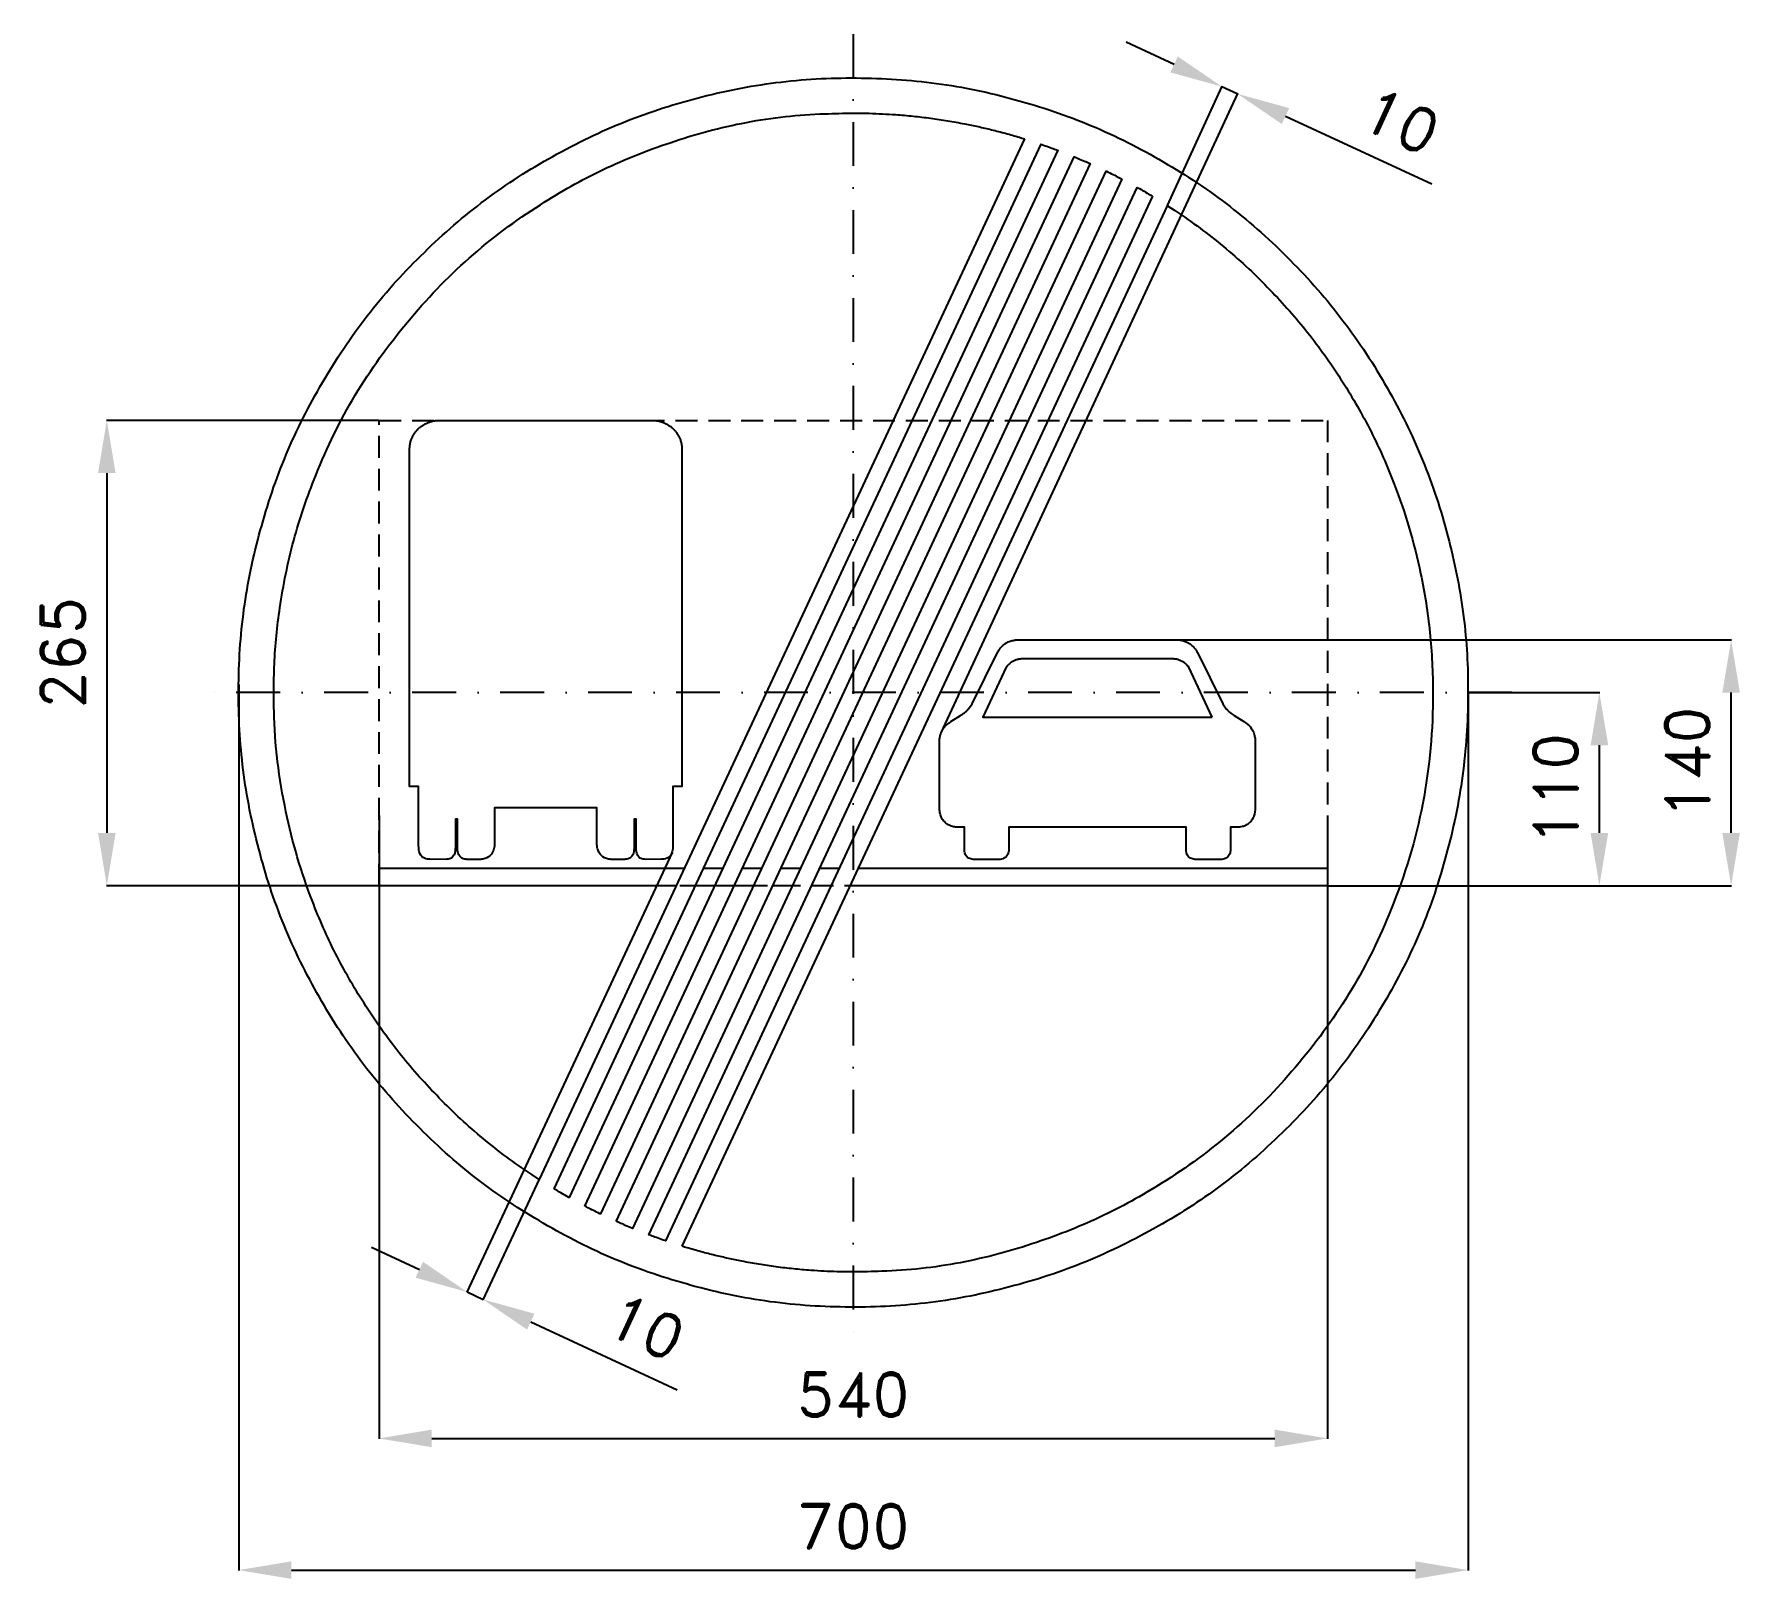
# Model space of a CAD drawing. Header units: millimetres. Extents: x -466 to 505, y -505 to 375.
import ezdxf

# ---------------------------------------------------------------- set-up
doc = ezdxf.new("R2010")
doc.units = ezdxf.units.MM
doc.header["$LTSCALE"] = 5
doc.linetypes.add('ČERCHOVANÁX2', pattern=[2, 1, -0.5, 0, -0.5])
doc.linetypes.add('ČÁRKOVANÁX2', pattern=[1.5, 1, -0.5])
doc.layers.add('Kóty', color=2, linetype='Continuous')
doc.layers.add('Značka', color=7, linetype='Continuous')
doc.styles.get("Standard").update_dxf_attribs({"font": 'romand.shx', "height": 25})
doc.dimstyles.get("Standard").update_dxf_attribs({"dimtxt": 25, "dimasz": 30, "dimexe": 0.18, "dimexo": 0.0625, "dimgap": 12.5, "dimtad": 1, "dimdec": 0, "dimzin": 0, "dimdsep": 46, "dimtxsty": 'Standard', "dimcen": 0.09, "dimadec": 0, "dimazin": 0, "dimtfac": 1, "dimtdec": 0, "dimtofl": 0, "dimtmove": 0, "dimatfit": 3, "dimfxl": 1, "dimtolj": 1, "dimtzin": 0, "dimarcsym": 0})

msp = doc.modelspace()

# ---------------------------------------------------------------- texts
at = {"layer": 'Kóty', "char_height": 25, "attachment_point": 5}
for s, insert, rotation in [('\\A1;10', (311.92, 325.38), 335.13334), ('\\A1;140', (474.84, -40), 90), ('\\A1;110', (399.84, -55), 90), ('\\A1;10', (-117.83, -361.43), 335.00021)]:
    msp.add_mtext(s, dxfattribs=dict(at, insert=insert, rotation=rotation))

# ---------------------------------------------------------------- blocks, each defined once
blk = doc.blocks.new('*D2')
at = {"layer": 'Defpoints', "color": 0, "transparency": 16777216}
for p in [(-349.92, 4.7), (350.05, 0.12), (350.05, -499.82)]:
    blk.add_point(p, dxfattribs=at)
at = {"layer": 'Kóty', "color": 0, "lineweight": -2, "transparency": 16777216}
for p, q in [((-349.92, 4.64), (-349.92, -500)), ((350.05, 0.06), (350.05, -500)), ((-319.92, -499.82), (320.05, -499.82))]:
    blk.add_line(p, q, dxfattribs=at)
at = {"layer": 'Kóty', "color": 0, "transparency": 16777216}
for points in [[(-319.92, -494.82), (-319.92, -504.82), (-349.92, -499.82)], [(320.05, -494.82), (320.05, -504.82), (350.05, -499.82)]]:
    blk.add_solid(points, dxfattribs=at)
at = {"layer": 'Kóty', "color": 0, "transparency": 16777216, "insert": (0.06, -474.82), "char_height": 25, "attachment_point": 5}
blk.add_mtext('\\A1;700', dxfattribs=at)
blk = doc.blocks.new('*D3')
at = {"layer": 'Defpoints', "color": 0, "transparency": 16777216}
for p in [(-270, -70), (270, -70), (270, -424.82)]:
    blk.add_point(p, dxfattribs=at)
at = {"layer": 'Kóty', "color": 0, "lineweight": -2, "transparency": 16777216}
for p, q in [((-270, -70.06), (-270, -425)), ((270, -70.06), (270, -425)), ((-240, -424.82), (240, -424.82))]:
    blk.add_line(p, q, dxfattribs=at)
at = {"layer": 'Kóty', "color": 0, "transparency": 16777216}
for points in [[(-240, -419.82), (-240, -429.82), (-270, -424.82)], [(240, -419.82), (240, -429.82), (270, -424.82)]]:
    blk.add_solid(points, dxfattribs=at)
at = {"layer": 'Kóty', "color": 0, "transparency": 16777216, "insert": (0, -399.82), "char_height": 25, "attachment_point": 5}
blk.add_mtext('\\A1;540', dxfattribs=at)
blk = doc.blocks.new('*D4')
at = {"layer": 'Defpoints', "color": 0, "transparency": 16777216}
for p in [(-270, 155), (-425.03, -110), (-270, -110)]:
    blk.add_point(p, dxfattribs=at)
at = {"layer": 'Kóty', "color": 0, "lineweight": -2, "transparency": 16777216}
for p, q in [((-270.06, 155), (-425.21, 155)), ((-425.03, 125), (-425.03, -80)), ((-270.06, -110), (-425.21, -110))]:
    blk.add_line(p, q, dxfattribs=at)
at = {"layer": 'Kóty', "color": 0, "transparency": 16777216}
for points in [[(-430.03, 125), (-420.03, 125), (-425.03, 155)], [(-430.03, -80), (-420.03, -80), (-425.03, -110)]]:
    blk.add_solid(points, dxfattribs=at)
at = {"layer": 'Kóty', "color": 0, "transparency": 16777216, "insert": (-450.03, 22.5), "char_height": 25, "attachment_point": 5, "rotation": 90}
blk.add_mtext('\\A1;265', dxfattribs=at)

# ---------------------------------------------------------------- dimensions: what is measured, and where the dimension line sits
at = {"layer": 'Kóty'}
dim = msp.add_aligned_dim(p1=(-270, 155), p2=(-270, -110), distance=-155.03, dimstyle='Standard', dxfattribs=at)
dim.commit()
dim.dimension.update_dxf_attribs({"geometry": '*D4', "text_midpoint": (-450.03, 22.5)})
for base, p1, p2, picture, middle in [((350.05, -499.82), (-349.92, 4.7), (350.05, 0.12), '*D2', (0.06, -474.82)), ((270, -424.82), (-270, -70), (270, -70), '*D3', (0, -399.82))]:
    dim = msp.add_linear_dim(base=base, p1=p1, p2=p2, dimstyle='Standard', dxfattribs=at)
    dim.commit()
    dim.dimension.update_dxf_attribs({"geometry": picture, "text_midpoint": middle})

# ---------------------------------------------------------------- linework, layer by layer
at = {"layer": 'Kóty'}
for p, q in [((182.69, 357.72), (155.47, 370.33)), ((50.02, -22.93), (218.96, 341.11)), ((178.96, 277.3), (209.98, 345.27)), ((246.1, 328.33), (329.49, 289.68)), ((177.13, 30), (500.02, 30)), ((350.05, 0.06), (425.02, 0)), ((499.84, -80), (499.84, 0)), ((424.84, -80), (424.84, -30)), ((-103.18, -91.11), (-219.96, -341.59)), ((270, -110), (500.02, -110)), ((-178.93, -277.24), (-210.91, -345.81)), ((-247.07, -328.75), (-274.26, -316.07)), ((-183.64, -358.32), (-100.35, -397.16))]:
    msp.add_line(p, q, dxfattribs=at)
for points in [[(209.91, 345.1), (218.88, 340.94)], [(-219.89, -341.42), (-210.83, -345.65)]]:
    msp.add_lwpolyline(points, dxfattribs=at)
for points in [[(184.79, 362.26), (180.58, 353.18), (209.91, 345.1)], [(248.21, 332.86), (244, 323.79), (218.88, 340.94)], [(494.84, 0), (504.84, 0), (499.84, 30)], [(419.84, -30), (429.84, -30), (424.84, 0)], [(419.84, -80), (429.84, -80), (424.84, -110)], [(494.84, -80), (504.84, -80), (499.84, -110)], [(-244.96, -324.21), (-249.19, -333.28), (-219.89, -341.42)], [(-181.53, -353.79), (-185.75, -362.86), (-210.83, -345.65)]]:
    msp.add_solid(points, dxfattribs=at)
at = {"layer": 'Značka', "color": 6, "linetype": 'ČERCHOVANÁX2', "lineweight": 25, "ltscale": 5}
for p, q in [((0, 375), (0, -375)), ((375, 0), (-375, 0))]:
    msp.add_line(p, q, dxfattribs=at)
at = {"layer": 'Značka', "color": 5}
for points in [[(350, 0), (349.99, -2.29), (349.97, -4.58, -0.032172), (346.49, -50.21, -0.035727), (336.86, -95, -0.036663), (321.83, -138.26, -0.034749), (300.79, -178.95, -0.034042), (274.96, -216.77, -0.034458), (244.23, -250.71, -0.034559), (209.51, -280.56, -0.034426), (171.02, -305.37, -0.034392), (129.75, -325.22, -0.034421), (86.15, -339.23, -0.03443), (41.16, -347.72, -0.034418), (-4.58, -349.97, -0.034413), (-50.24, -346.53, -0.034418), (-95, -336.86, -0.034411), (-138.22, -321.72, -0.034418), (-178.95, -300.79, -0.034414), (-216.78, -274.98, -0.03442), (-250.71, -244.23, -0.034415), (-280.56, -209.5, -0.034419), (-305.37, -171.02, -0.034418), (-325.22, -129.75, -0.034422), (-339.23, -86.15, -0.034423), (-347.72, -41.16, -0.034414), (-349.97, 4.58, -0.034413), (-346.53, 50.24, -0.034416), (-336.86, 95, -0.034414), (-321.72, 138.22, -0.034418), (-300.79, 178.95, -0.034414), (-274.98, 216.78, -0.03442), (-244.23, 250.71, -0.034415), (-209.5, 280.56, -0.034419), (-171.02, 305.37, -0.034418), (-129.75, 325.22, -0.034422), (-86.15, 339.23, -0.034423), (-41.16, 347.72, -0.034413), (4.58, 349.97, -0.034424), (50.24, 346.53, -0.034417), (95, 336.86, -0.034419), (138.22, 321.72, -0.034409), (178.95, 300.79, -0.034418), (216.77, 274.98, -0.03441), (250.71, 244.23, -0.034418), (280.57, 209.5, -0.034491), (305.37, 171.02, -0.034425), (325.2, 129.76, -0.034081), (339.23, 86.15, -0.03279), (347.51, 43.38, -0.034266), (350, 0)], [(97.41, 315.37), (-178.95, -277.28), (-183.01, -274.59), (-187.05, -271.87, -0.026582), (-214.04, -251.28, -0.027814), (-238.67, -227.86, -0.026719), (-259.96, -203.46, -0.025775), (-278.57, -176.96, -0.02586), (-294.81, -148.61, -0.026622), (-307.98, -118.74, -0.021511), (-316.57, -93.61, -0.020471), (-323.02, -67.84, -0.022943), (-327.82, -39.28, -0.025571), (-329.84, -10.43, -0.003606), (-329.94, -5.21), (-330, 0, -0.001767), (-329.86, 8.15, -0.005365), (-329.6, 16.3, -0.013597), (-328.47, 32.33, -0.012655), (-326.49, 48.28, -0.030267), (-318.6, 86.6, -0.03166), (-306.03, 123.68, -0.041576), (-283.54, 169.4, -0.040831), (-253.83, 210.87, -0.040424), (-218.66, 247.46, -0.040892), (-178.12, 277.83, -0.032936), (-142.38, 297.88, -0.031725), (-104.29, 313.17, -0.035676), (-60.85, 324.72, -0.039815), (-16.3, 329.6, -0.005805), (-8.15, 329.86, -0.001916), (0, 330), (1.52, 330), (3.05, 329.99, -0.002569), (6.09, 329.95, -0.002329), (9.13, 329.88, -0.005732), (16.67, 329.59, -0.005966), (24.2, 329.13, -0.008073), (34.11, 328.27, -0.007972), (44, 327.09, -0.007917), (53.75, 325.65, -0.008035), (63.44, 323.9, -0.006279), (71.1, 322.32, -0.00603), (78.71, 320.54, -0.006573), (86.7, 318.49, -0.007361), (94.63, 316.22), (96.02, 315.8), (97.41, 315.37)], [(-97.41, -315.37), (178.95, 277.28), (183.01, 274.59), (187.05, 271.87, -0.026577), (214.04, 251.28, -0.027794), (238.67, 227.86, -0.026723), (259.96, 203.45, -0.025815), (278.57, 176.96, -0.025852), (294.8, 148.61, -0.026423), (307.98, 118.74, -0.021555), (316.59, 93.61, -0.02115), (323.02, 67.84, -0.026845), (328.32, 34.14, -0.026574), (330, 0, -0.049238), (324.26, -63.06, -0.051954), (306.03, -123.68, -0.042479), (283.54, -169.44, -0.040381), (253.83, -210.87, -0.039562), (218.63, -247.42, -0.040772), (178.12, -277.83, -0.033086), (142.38, -297.88, -0.031715), (104.29, -313.17, -0.035629), (60.84, -324.72, -0.039821), (16.3, -329.6, -0.005777), (8.15, -329.86, -0.001946), (0, -330), (-1.52, -330), (-3.05, -329.99, -0.002571), (-6.09, -329.95, -0.002331), (-9.13, -329.88, -0.005762), (-16.67, -329.59, -0.005997), (-24.2, -329.12, -0.008048), (-34.11, -328.26, -0.007972), (-44, -327.09, -0.007941), (-53.75, -325.65, -0.008035), (-63.44, -323.9, -0.006248), (-71.1, -322.31, -0.005979), (-78.71, -320.54, -0.006624), (-86.7, -318.49, -0.007406), (-94.63, -316.22), (-96.02, -315.8), (-97.41, -315.37)]]:
    msp.add_lwpolyline(points, format="xyb", dxfattribs=at)
for points in [[(-170.41, -282.63), (106.99, 312.25), (107.13, 312.2), (107.27, 312.15), (108.27, 311.81), (109.27, 311.46), (110.21, 311.12), (111.16, 310.79), (112.1, 310.44), (113.05, 310.1), (113.8, 309.82), (114.55, 309.54), (115.35, 309.25), (116.15, 308.95), (116.29, 308.89), (116.43, 308.84), (-161.73, -287.68), (-161.86, -287.6), (-161.99, -287.53), (-162.91, -287.01), (-163.83, -286.49), (-164.7, -285.99), (-165.57, -285.49), (-166.44, -284.98), (-167.31, -284.48), (-168, -284.07), (-168.69, -283.66), (-169.42, -283.22), (-170.15, -282.78), (-170.28, -282.71), (-170.41, -282.63)], [(-152.93, -292.46), (125.75, 305.16), (125.89, 305.1), (126.03, 305.05), (127, 304.64), (127.97, 304.24), (128.89, 303.85), (129.81, 303.46), (130.73, 303.06), (131.65, 302.67), (132.38, 302.35), (133.12, 302.03), (133.89, 301.68), (134.67, 301.34), (134.81, 301.28), (134.94, 301.22), (-144, -296.98), (-144.14, -296.92), (-144.27, -296.85), (-145.22, -296.39), (-146.16, -295.92), (-147.05, -295.47), (-147.95, -295.03), (-148.84, -294.57), (-149.73, -294.12), (-150.44, -293.75), (-151.15, -293.39), (-151.91, -293), (-152.66, -292.6), (-152.8, -292.53), (-152.93, -292.46)], [(-134.94, -301.22), (144, 296.98), (144.14, 296.92), (144.27, 296.85), (145.22, 296.39), (146.16, 295.92), (147.06, 295.48), (147.95, 295.03), (148.84, 294.58), (149.73, 294.12), (150.44, 293.76), (151.16, 293.39), (151.91, 293), (152.66, 292.6), (152.8, 292.53), (152.93, 292.46), (-125.75, -305.16), (-125.89, -305.1), (-126.03, -305.05), (-127, -304.64), (-127.97, -304.24), (-128.89, -303.85), (-129.81, -303.46), (-130.73, -303.07), (-131.65, -302.67), (-132.38, -302.35), (-133.12, -302.03), (-133.89, -301.69), (-134.67, -301.34), (-134.81, -301.28), (-134.94, -301.22)], [(170.41, 282.63), (-106.99, -312.25), (-107.13, -312.2), (-107.27, -312.15), (-108.27, -311.81), (-109.27, -311.46), (-110.21, -311.12), (-111.16, -310.78), (-112.1, -310.44), (-113.05, -310.1), (-113.8, -309.82), (-114.55, -309.54), (-115.35, -309.25), (-116.15, -308.95), (-116.29, -308.89), (-116.43, -308.84), (161.73, 287.68), (161.86, 287.6), (161.99, 287.53), (162.91, 287.01), (163.83, 286.49), (164.7, 285.99), (165.57, 285.49), (166.44, 284.98), (167.31, 284.48), (168, 284.07), (168.69, 283.66), (169.42, 283.22), (170.15, 282.78), (170.28, 282.71), (170.41, 282.63)]]:
    msp.add_lwpolyline(points, dxfattribs=at)
at = {"layer": 'Značka', "color": 6, "linetype": 'ČÁRKOVANÁX2', "ltscale": 2.5}
msp.add_lwpolyline([(-270, -110), (-270, 155), (270, 155), (270, -110), (-270, -110)], dxfattribs=at)
at = {"layer": 'Značka', "color": 251}
for points in [[(-175.1, -65.73), (-204.27, -65.73), (-204.24, -86.03), (-204.25, -86.33), (-204.26, -86.62, -0.035486), (-204.44, -88.26, -0.045848), (-204.87, -89.86), (-205.37, -90.98), (-206.03, -92.02), (-206.79, -92.87), (-207.67, -93.6), (-208.63, -94.17), (-209.67, -94.59), (-210.29, -94.76), (-210.91, -94.89), (-211.5, -94.96), (-212.09, -95), (-212.29, -95), (-212.49, -95), (-220.27, -95), (-220.38, -95), (-220.49, -94.99), (-221.3, -94.89), (-222.07, -94.67), (-222.82, -94.32), (-223.49, -93.83), (-224.12, -93.16), (-224.62, -92.37), (-224.98, -91.54), (-225.21, -90.67), (-225.34, -89.85), (-225.42, -89.03), (-225.42, -88.02), (-225.42, -87.63), (-225.42, -72.06), (-226.57, -72.06), (-226.57, -87.56), (-226.58, -87.77), (-226.59, -87.97), (-226.62, -89.28, -0.033743), (-226.73, -90.57, -0.037138), (-226.92, -91.48), (-227.26, -92.35), (-227.56, -92.91), (-227.93, -93.43), (-228.36, -93.87), (-228.85, -94.24), (-229.33, -94.51), (-229.84, -94.71), (-230.58, -94.9), (-231.34, -94.99), (-231.51, -94.99), (-231.68, -95), (-241.03, -94.99), (-241.18, -94.99), (-241.33, -94.99), (-242.36, -94.9), (-243.37, -94.68), (-244.19, -94.37), (-244.94, -93.93), (-245.65, -93.32), (-246.23, -92.59), (-246.76, -91.61), (-247.12, -90.54, -0.038867), (-247.4, -89.02, -0.029883), (-247.47, -87.46), (-247.47, -87.17), (-247.47, -86.88), (-247.48, -53.6), (-252.6, -53.61), (-252.6, 138.67), (-252.6, 138.73), (-252.6, 138.79), (-252.6, 139.22, -0.009695), (-252.59, 139.64), (-252.56, 140.06), (-252.52, 140.48), (-252.46, 140.9), (-252.4, 141.32), (-252.33, 141.67), (-252.26, 142.01), (-252.15, 142.44), (-252.04, 142.87), (-251.89, 143.36), (-251.73, 143.85), (-251.58, 144.25), (-251.42, 144.65), (-251.25, 145.05), (-251.07, 145.44), (-250.92, 145.74), (-250.77, 146.05), (-250.56, 146.43), (-250.35, 146.8), (-250.08, 147.24), (-249.79, 147.67), (-249.55, 148.02), (-249.29, 148.37), (-249.02, 148.71), (-248.75, 149.04), (-248.52, 149.3), (-248.29, 149.56), (-247.99, 149.87), (-247.68, 150.17), (-247.3, 150.53), (-246.91, 150.88), (-246.58, 151.16), (-246.24, 151.43), (-245.89, 151.69), (-245.54, 151.94), (-245.25, 152.13), (-244.96, 152.32), (-244.58, 152.55), (-244.2, 152.77), (-243.75, 153.02), (-243.28, 153.26), (-242.89, 153.45), (-242.49, 153.63), (-242.08, 153.8), (-241.67, 153.95), (-241.34, 154.07), (-241.01, 154.18), (-240.59, 154.3), (-240.16, 154.42), (-239.65, 154.55), (-239.14, 154.67), (-238.71, 154.75), (-238.28, 154.82), (-237.84, 154.88), (-237.41, 154.93), (-237.06, 154.96), (-236.71, 154.98), (-236.33, 154.99), (-235.96, 155), (-235.9, 155), (-235.83, 155), (-235.83, 155), (-235.83, 155), (-235.82, 155), (-235.82, 155), (-235.81, 155), (-235.8, 155), (-235.79, 155), (-235.77, 155), (-235.76, 155), (-235.75, 155), (-235.74, 155), (-235.72, 155), (-235.71, 155), (-235.7, 155), (-235.7, 155), (-235.7, 155), (-175.1, 155), (-114.5, 155), (-114.5, 155), (-114.5, 155), (-114.49, 155), (-114.48, 155), (-114.46, 155), (-114.45, 155), (-114.44, 155), (-114.43, 155), (-114.41, 155), (-114.4, 155), (-114.39, 155), (-114.38, 155), (-114.38, 155), (-114.37, 155), (-114.37, 155), (-114.37, 155), (-114.3, 155), (-114.24, 155), (-113.87, 154.99), (-113.49, 154.98), (-113.14, 154.96), (-112.79, 154.93), (-112.36, 154.88), (-111.92, 154.82), (-111.49, 154.75), (-111.06, 154.67), (-110.55, 154.55), (-110.04, 154.42), (-109.61, 154.3), (-109.19, 154.18), (-108.86, 154.07), (-108.53, 153.95), (-108.12, 153.8), (-107.71, 153.63), (-107.31, 153.45), (-106.92, 153.26), (-106.45, 153.02), (-106, 152.77), (-105.62, 152.55), (-105.24, 152.32), (-104.95, 152.13), (-104.66, 151.94), (-104.31, 151.69), (-103.96, 151.43), (-103.62, 151.16), (-103.29, 150.88), (-102.9, 150.53), (-102.52, 150.17), (-102.21, 149.87), (-101.91, 149.56), (-101.68, 149.3), (-101.45, 149.04), (-101.18, 148.71), (-100.91, 148.37), (-100.65, 148.02), (-100.41, 147.67), (-100.12, 147.24), (-99.85, 146.8), (-99.64, 146.43), (-99.43, 146.05), (-99.28, 145.74), (-99.13, 145.44), (-98.95, 145.05), (-98.78, 144.65), (-98.62, 144.25), (-98.47, 143.85), (-98.31, 143.36), (-98.16, 142.87), (-98.05, 142.44), (-97.94, 142.01), (-97.87, 141.67), (-97.8, 141.32), (-97.74, 140.9), (-97.68, 140.48), (-97.64, 140.06), (-97.61, 139.64), (-97.6, 139.22, -0.010535), (-97.6, 138.79), (-97.6, 138.73), (-97.6, 138.67), (-97.6, -53.61), (-102.72, -53.6), (-102.73, -86.88), (-102.73, -87.17), (-102.73, -87.46, -0.026881), (-102.8, -89.02, -0.041039), (-103.08, -90.54, -0.039319), (-103.43, -91.61), (-103.97, -92.59), (-104.55, -93.32), (-105.26, -93.93), (-106.01, -94.37), (-106.83, -94.68), (-107.84, -94.9), (-108.87, -94.99), (-109.02, -94.99), (-109.17, -94.99), (-118.52, -95), (-118.69, -94.99), (-118.86, -94.99), (-119.62, -94.9), (-120.36, -94.71), (-120.87, -94.51), (-121.35, -94.24), (-121.84, -93.87), (-122.27, -93.43), (-122.64, -92.91), (-122.94, -92.35), (-123.27, -91.48), (-123.47, -90.57, -0.031497), (-123.58, -89.28), (-123.61, -87.97), (-123.62, -87.77), (-123.63, -87.56), (-123.63, -72.06), (-124.78, -72.06), (-124.78, -87.63), (-124.78, -88.02), (-124.78, -89.03), (-124.86, -89.85), (-124.99, -90.67), (-125.22, -91.54), (-125.58, -92.37), (-126.07, -93.16), (-126.71, -93.83), (-127.38, -94.31), (-128.12, -94.67), (-128.9, -94.9), (-129.71, -94.99), (-129.82, -95), (-129.93, -95), (-137.71, -95), (-137.91, -95), (-138.11, -95), (-138.7, -94.96), (-139.29, -94.89), (-139.91, -94.77), (-140.53, -94.59), (-141.57, -94.17), (-142.53, -93.6), (-143.42, -92.87), (-144.17, -92.02), (-144.83, -90.98), (-145.33, -89.86, -0.0432), (-145.77, -88.26, -0.039865), (-145.94, -86.62), (-145.95, -86.33), (-145.95, -86.03), (-145.93, -65.73), (-175.1, -65.73)], [(185.13, 30), (186.18, 29.85, -0.013032), (187.22, 29.66, -0.017242), (188.12, 29.44, -0.021851), (188.99, 29.15, -0.025104), (189.93, 28.74, -0.021048), (190.84, 28.24, -0.020136), (191.75, 27.65, -0.020236), (192.6, 27, -0.019752), (193.32, 26.35, -0.023028), (193.99, 25.65, -0.02326), (194.61, 24.88, -0.019166), (195.16, 24.05), (195.55, 23.38), (195.93, 22.71), (210.42, -6.4), (212.32, -9.2), (212.64, -9.53), (212.96, -9.87), (213.33, -10.23), (213.71, -10.59), (214.06, -10.91), (214.43, -11.22), (214.78, -11.51), (215.14, -11.79), (215.45, -12.02), (215.76, -12.24), (216.34, -12.62), (216.93, -12.99), (222.38, -16.52), (223.19, -17.05), (223.97, -17.61, -0.021043), (224.81, -18.29, -0.025361), (225.58, -19.05, -0.023511), (226.22, -19.81), (226.79, -20.61), (227.27, -21.41), (227.7, -22.24), (228.02, -22.96), (228.29, -23.71), (228.54, -24.67), (228.73, -25.65), (228.79, -26.1), (228.86, -26.54), (228.86, -66.8), (228.72, -68), (228.51, -69.19, -0.033751), (228.13, -70.48, -0.040461), (227.56, -71.69, -0.037405), (226.89, -72.71, -0.031897), (226.09, -73.63, -0.02766), (225.24, -74.42, -0.027562), (224.32, -75.1, -0.026007), (223.47, -75.61, -0.031461), (222.57, -76.02, -0.037224), (221.37, -76.38, -0.02464), (220.13, -76.6, -0.006476), (219.56, -76.67, -0.002167), (218.99, -76.73), (214.72, -76.73), (214.72, -89.97), (214.62, -90.92, -0.044449), (214.4, -91.84, -0.079491), (213.74, -93.06, -0.085296), (212.75, -94, -0.082609), (211.35, -94.65, -0.025887), (209.79, -95), (194.46, -95, -0.019308), (193.2, -94.74, -0.059574), (192, -94.3, -0.07696), (190.93, -93.49, -0.081074), (190.15, -92.39, -0.063509), (189.74, -91.22), (189.53, -89.97), (189.53, -76.73), (88.5, -76.73), (88.5, -89.97), (88.38, -90.9, -0.042575), (88.15, -91.81, -0.079375), (87.47, -93.06, -0.085962), (86.43, -94.02, -0.07892), (85.07, -94.65, -0.024891), (83.57, -95), (68.23, -95, -0.020535), (66.91, -94.74, -0.063599), (65.67, -94.27, -0.077185), (64.62, -93.46, -0.081576), (63.88, -92.37, -0.064454), (63.49, -91.21, -0.020786), (63.31, -89.97), (63.31, -76.73), (59.04, -76.73), (58.34, -76.65, -0.008235), (57.64, -76.57, -0.024126), (56.48, -76.34, -0.036623), (55.36, -75.98, -0.030867), (54.51, -75.59, -0.024392), (53.71, -75.1, -0.02821), (52.74, -74.38, -0.02924), (51.85, -73.54, -0.033955), (51.02, -72.56, -0.039947), (50.35, -71.48, -0.041762), (49.81, -70.22, -0.03385), (49.46, -68.89, -0.017756), (49.29, -67.85), (49.17, -66.8), (49.17, -26.54), (49.25, -26), (49.33, -25.45, -0.015066), (49.51, -24.54, -0.023054), (49.76, -23.63, -0.019644), (50.02, -22.93, -0.015389), (50.33, -22.24, -0.017802), (50.78, -21.37, -0.018536), (51.29, -20.53, -0.021615), (51.9, -19.69, -0.025137), (52.58, -18.9, -0.026033), (53.38, -18.14, -0.021042), (54.25, -17.46, -0.01068), (54.94, -16.98), (55.64, -16.52), (61.09, -12.99), (61.7, -12.61, 0.008997), (62.3, -12.22), (62.59, -12.01), (62.88, -11.79), (63.26, -11.49), (63.63, -11.19), (64.02, -10.87), (64.39, -10.53), (64.78, -10.16), (65.15, -9.78), (65.43, -9.49), (65.7, -9.2), (67.61, -6.4), (82.1, 22.71), (82.39, 23.24), (82.7, 23.76, -0.016409), (83.25, 24.63, -0.024942), (83.87, 25.45, -0.021222), (84.42, 26.07, -0.016767), (85.02, 26.64, -0.019496), (85.85, 27.33, -0.020191), (86.73, 27.96, -0.023449), (87.71, 28.54, -0.027232), (88.74, 29.03, -0.028221), (89.88, 29.43, -0.022794), (91.06, 29.71, -0.011625), (91.98, 29.87, -0.003887), (92.9, 30), (185.13, 30)], [(204.34, -14.1), (191.01, 14.49), (190.61, 14.95), (190.2, 15.41, 0.017705), (189.46, 16.15, 0.027656), (188.67, 16.83, 0.024479), (187.95, 17.32, 0.019382), (187.2, 17.75, 0.01815), (186.38, 18.15, 0.01875), (185.54, 18.49, 0.018349), (184.76, 18.74, 0.021063), (183.97, 18.93, 0.021391), (183.14, 19.06, 0.01799), (182.31, 19.12, 0.00948), (181.66, 19.14), (181.01, 19.14), (97.02, 19.14, 0.00374), (96.28, 19.13, 0.011142), (95.54, 19.11, 0.017804), (94.72, 19.03, 0.020781), (93.91, 18.9, 0.02007), (93.15, 18.7, 0.017387), (92.4, 18.46, 0.017672), (91.6, 18.13, 0.017572), (90.83, 17.75, 0.020532), (90.03, 17.3, 0.02509), (89.29, 16.77, 0.028226), (88.45, 16.05, 0.017876), (87.68, 15.24), (87.35, 14.87), (87.02, 14.49), (73.69, -14.1), (204.34, -14.1)]]:
    msp.add_lwpolyline(points, format="xyb", dxfattribs=at)
for points in [[(-270, -110), (-270, -100), (-96.28, -100)], [(-85.25, -100), (-74.21, -100)], [(-63.18, -100), (-52.15, -100)], [(-41.11, -100), (-30.08, -100)], [(-19.05, -100), (-8.02, -100)], [(3.02, -100), (270, -100), (270, -110), (-1.64, -110)], [(-100.95, -110), (-270, -110)], [(-78.88, -110), (-89.91, -110)], [(-56.81, -110), (-67.85, -110)], [(-34.74, -110), (-45.77, -110)], [(-12.68, -110), (-23.71, -110)]]:
    msp.add_lwpolyline(points, dxfattribs=at)

msp.set_redraw_order([(e.dxf.handle, doc.entitydb.next_handle()) for e in msp.query("TEXT MTEXT ATTDEF DIMENSION ARC_DIMENSION")])  # texts and dimensions are drawn at this point

doc.saveas('drawing.dxf')
